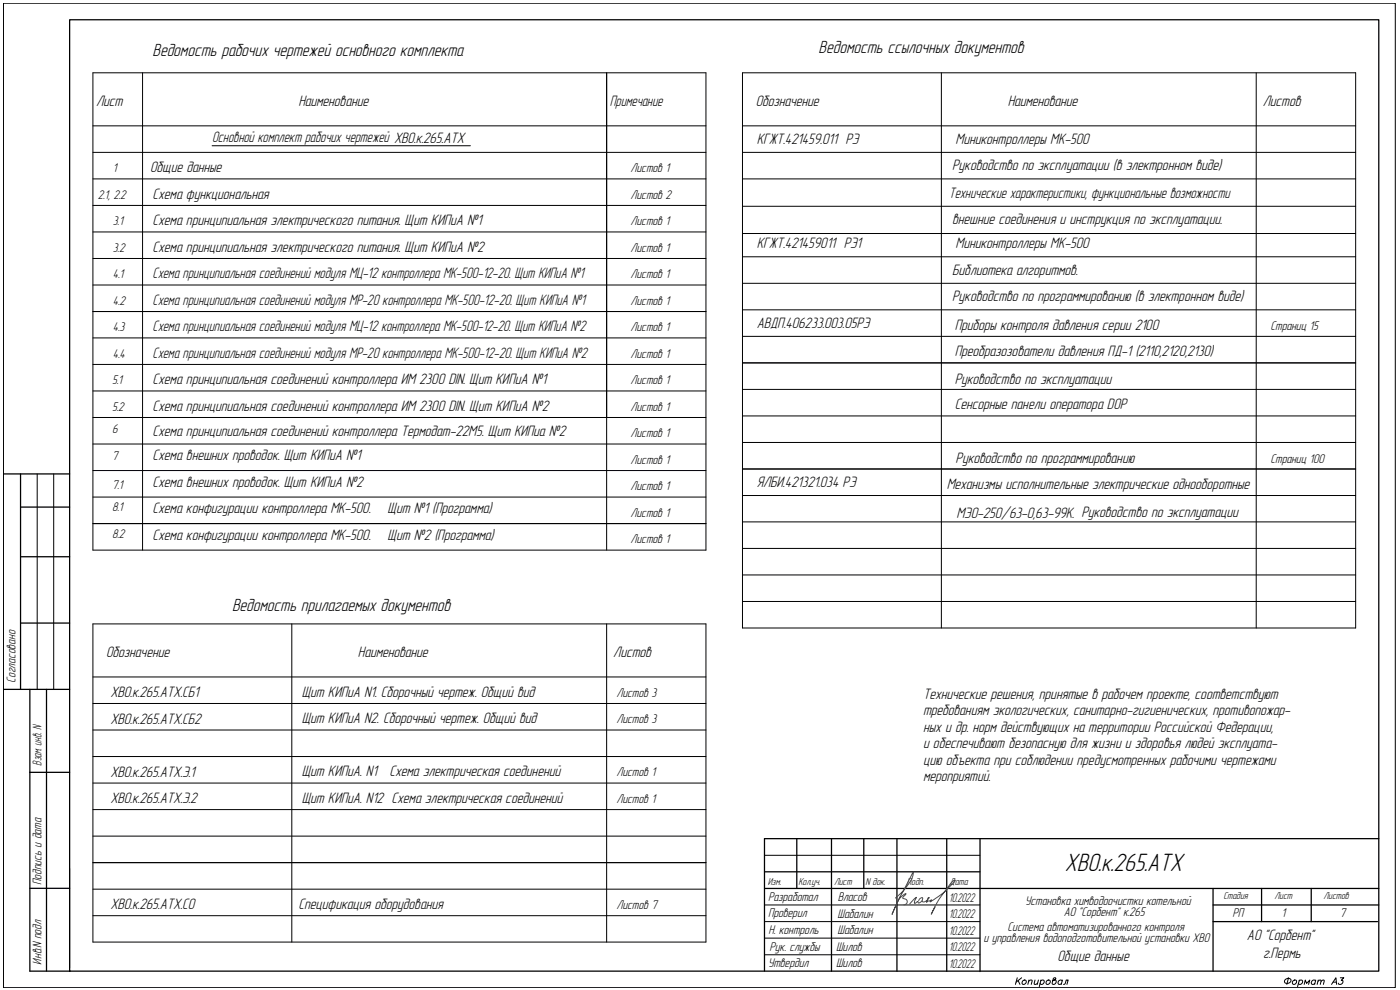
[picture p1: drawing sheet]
<svg xmlns="http://www.w3.org/2000/svg" width="420mm" height="297mm" viewBox="0 0 420 297" stroke-linecap="round" stroke-linejoin="round" font-family="sans-serif">
<defs><g id="words">
<text font-size="7.8" x="319.6" y="261.5">ХВО.к.265.АТХ</text>
<text font-size="6.2" x="384.2" y="297.4">Формат A3</text>
<g font-size="5.5">
<text x="45.8" y="16.8">Ведомость рабочих чертежей основного комплекта</text>
<text x="245.7" y="15.9">Ведомость ссылочных документов</text>
<text x="69.7" y="183.2">Ведомость прилагаемых документов</text>
</g>
<g font-size="4.7">
<text x="28.9" y="31.8">Лист</text>
<text x="89.6" y="31.8">Наименование</text>
<text x="183" y="31.8">Примечание</text>
<text x="226.8" y="31.8">Обозначение</text>
<text x="302.4" y="31.8">Наименование</text>
<text x="379" y="31.8">Листов</text>
<text x="63.7" y="42.7">Основной комплект рабочих чертежей ХВО.к.265.АТХ</text>
<text x="227.1" y="43.2">КГЖТ.421459.011 РЭ</text>
<text x="286.8" y="43.2">Миниконтроллеры МК-500</text>
<text x="45.1" y="51.7">Общие данные</text>
<text x="285.8" y="51.1">Руководство по эксплуатации (в электронном виде)</text>
<text x="45.8" y="59.6">Схема функциональная</text>
<text x="284.8" y="59.4">Технические характеристики, функциональные возможности</text>
<text x="45.8" y="67.6">Схема принципиальная электрического питания. Щит КИПиА №1</text>
<text x="285.8" y="67.3">внешние соединения и инструкция по эксплуатации.</text>
<text x="45.8" y="75.6">Схема принципиальная электрического питания. Щит КИПиА №2</text>
<text x="227.1" y="74.5">КГЖТ.421459011 РЭ1</text>
<text x="286.8" y="74.5">Миниконтроллеры МК-500</text>
<text x="45.8" y="83.5">Схема принципиальная соединений модуля МЦ-12 контроллера МК-500-12-20. Щит КИПиА №1</text>
<text x="285.8" y="82.5">Библиотека алгоритмов.</text>
<text x="45.8" y="91.5">Схема принципиальная соединений модуля МР-20 контроллера МК-500-12-20. Щит КИПиА №1</text>
<text x="285.8" y="90.4">Руководство по программированию (в электронном виде)</text>
<text x="45.8" y="99.4">Схема принципиальная соединений модуля МЦ-12 контроллера МК-500-12-20. Щит КИПиА №2</text>
<text x="227.1" y="98.4">АВДП.406233.003.05РЭ</text>
<text x="286.5" y="98.9">Приборы контроля давления серии 2100</text>
<text x="45.8" y="107.4">Схема принципиальная соединений модуля МР-20 контроллера МК-500-12-20. Щит КИПиА №2</text>
<text x="286.5" y="106.8">Преобразозователи давления ПД-1 (2110,2120,2130)</text>
<text x="45.8" y="115.3">Схема принципиальная соединений контроллера ИМ 2300 DIN. Щит КИПиА №1</text>
<text x="286.5" y="115.1">Руководство по эксплуатации</text>
<text x="45.8" y="123.3">Схема принципиальная соединений контроллера ИМ 2300 DIN. Щит КИПиА №2</text>
<text x="286.5" y="122.8">Сенсорные панели оператора DOP</text>
<text x="45.8" y="130.7">Схема принципиальная соединений контроллера Термодат-22М5. Щит КИПиа №2</text>
<text x="45.8" y="138.1">Схема внешних проводок. Щит КИПиА №1</text>
<text x="286.8" y="138.8">Руководство по программированию</text>
<text x="45.8" y="146.1">Схема внешних проводок. Щит КИПиА №2</text>
<text x="227.1" y="146.1">ЯЛБИ.421321.034 РЭ</text>
<text x="284.1" y="146.6">Механизмы исполнительные электрические однооборотные</text>
<text x="45.8" y="154.1">Схема конфигурации контроллера МК-500.</text>
<text x="116.3" y="154.1">Щит №1 (Программа)</text>
<text x="287" y="155.4">МЭО-250/63-0,63-99К. Руководство по эксплуатации</text>
<text x="45.8" y="162">Схема конфигурации контроллера МК-500.</text>
<text x="116.3" y="162">Щит №2 (Программа)</text>
<text x="31.9" y="197.1">Обозначение</text>
<text x="107.4" y="197.1">Наименование</text>
<text x="184.1" y="197.1">Листов</text>
<text x="33.1" y="209.3">ХВО.к.265.АТХ.СБ1</text>
<text x="90.5" y="209.1">Щит КИПиА N1. Сборочный чертеж. Общий вид</text>
<text x="277" y="209.6">Технические решения, принятые в рабочем проекте, соответствуют</text>
<text x="277" y="214.5">требованиям экологических, санитарно-гигиенических, противопожар-</text>
<text x="33.1" y="217.2">ХВО.к.265.АТХ.СБ2</text>
<text x="90.5" y="217">Щит КИПиА N2. Сборочный чертеж. Общий вид</text>
<text x="277" y="219.5">ных и др. норм действующих на территории Российской Федерации,</text>
<text x="277" y="224.5">и обеспечивают безопасную для жизни и здоровья людей эксплуата-</text>
<text x="33.1" y="233.1">ХВО.к.265.АТХ.Э.1</text>
<text x="90.5" y="233">Щит КИПиА. N1</text>
<text x="116.9" y="233">Схема электрическая соединений</text>
<text x="277" y="229.4">цию объекта при соблюдении предусмотренных рабочими чертежами</text>
<text x="277" y="234.4">мероприятий.</text>
<text x="33.1" y="241">ХВО.к.265.АТХ.Э.2</text>
<text x="90.5" y="240.9">Щит КИПиА. N12 Схема электрическая соединений</text>
<text x="33.1" y="272.9">ХВО.к.265.АТХ.СО</text>
<text x="89.6" y="272.7">Спецификация оборудования</text>
<text x="374.2" y="282.1">АО &quot;Сорбент&quot;</text>
<text x="379.1" y="287.5">г.Пермь</text>
<text x="317.4" y="288.2">Общие данные</text>
</g>
<g font-size="3.9">
<text x="33.9" y="51.7">1</text>
<text x="189.3" y="51.7">Листов 1</text>
<text x="29.3" y="59.6">2.1, 2.2</text>
<text x="189.3" y="59.6">Листов 2</text>
<text x="33.9" y="67.6">3.1</text>
<text x="189.3" y="67.6">Листов 1</text>
<text x="33.9" y="75.6">3.2</text>
<text x="189.3" y="75.6">Листов 1</text>
<text x="33.9" y="83.5">4.1</text>
<text x="189.3" y="83.5">Листов 1</text>
<text x="33.9" y="91.5">4.2</text>
<text x="189.3" y="91.5">Листов 1</text>
<text x="33.9" y="99.4">4.3</text>
<text x="189.3" y="99.4">Листов 1</text>
<text x="381.3" y="99.1">Страниц 15</text>
<text x="33.9" y="107.4">4.4</text>
<text x="189.3" y="107.4">Листов 1</text>
<text x="33.6" y="115.3">5.1</text>
<text x="189.3" y="115.3">Листов 1</text>
<text x="33.6" y="123.3">5.2</text>
<text x="189.3" y="123.3">Листов 1</text>
<text x="33.6" y="129.8">6</text>
<text x="189.3" y="131.2">Листов 1</text>
<text x="33.6" y="138.1">7</text>
<text x="189.3" y="139.2">Листов 1</text>
<text x="381.3" y="138.9">Страниц 100</text>
<text x="33.6" y="146.6">7.1</text>
<text x="189.3" y="147.2">Листов 1</text>
<text x="33.6" y="153.4">8.1</text>
<text x="189.3" y="155.1">Листов 1</text>
<text x="33.6" y="161.4">8.2</text>
<text x="189.3" y="163.1">Листов 1</text>
<text x="4.7" y="204.9" transform="rotate(-90 4.7 204.9)">Согласовано</text>
<text x="185" y="209.1">Листов 3</text>
<text x="185" y="217">Листов 3</text>
<text x="12.4" y="229.7" transform="rotate(-90 12.4 229.7)">Взам. инв. N</text>
<text x="185" y="233">Листов 1</text>
<text x="185" y="240.9">Листов 1</text>
<text x="12.5" y="265.6" transform="rotate(-90 12.5 265.6)">Подпись и дата</text>
<text x="185" y="272.7">Листов 7</text>
<text x="230.5" y="270.3">Разработал</text>
<text x="230.5" y="275.2">Проверил</text>
<text x="251.4" y="275.4">Шабалин</text>
<text x="251.4" y="270.3">Власов</text>
<text x="284.8" y="270.5">10.2022</text>
<text x="284.8" y="275.5">10.2022</text>
<text x="307.7" y="271.6">Установка химводоочистки котельной</text>
<text x="319.3" y="274.9">АО &quot;Сорбент&quot; к.265</text>
<text x="369.9" y="275.1">РП</text>
<text x="384.6" y="275.1">1</text>
<text x="402.1" y="275.1">7</text>
<text x="230.6" y="280.3">Н. контроль</text>
<text x="251.4" y="280.4">Шабалин</text>
<text x="284.8" y="280.5">10.2022</text>
<text x="302.4" y="279.4">Система автоматизированного контроля</text>
<text x="231" y="285.5">Рук. службы</text>
<text x="250.9" y="285.5">Шилов</text>
<text x="284.8" y="285.4">10.2022</text>
<text x="295.1" y="282.7">и управления водоподготовительной установки ХВО</text>
<text x="12.4" y="289.4" transform="rotate(-90 12.4 289.4)">Инв.N подл</text>
<text x="230.5" y="290.2">Утвердил</text>
<text x="250.9" y="290.2">Шилов</text>
<text x="284.8" y="290.4">10.2022</text>
</g>
<g font-size="3.1">
<text x="230.4" y="265.6">Изм.</text>
<text x="239.6" y="265.6">Кол.уч.</text>
<text x="250.3" y="265.6">Лист</text>
<text x="259.7" y="265.6">N док.</text>
<text x="272.2" y="265.6">Подп.</text>
<text x="285.1" y="265.6">Дата</text>
<text x="367.2" y="269.6">Стадия</text>
<text x="382.5" y="269.9">Лист</text>
<text x="397.2" y="269.9">Листов</text>
</g>
</g></defs>
<!-- layer: 0 -->
<g fill="none" stroke="#000" stroke-width=".3">
<path d="M1 1h417.7v295.3h-417.7zM27.9 21.8h184v143.3h-184zM27.9 37.8h184M42.8 21.8v143.3M182.1 21.8v143.3M222.8 21.8h184.1v166.6h-184.1zM222.8 37.8h184.1M282.5 21.8v166.6M377 21.8v166.6M27.9 45.7h184M27.9 53.7h184M63.7 43.7h77.5"/>
<path d="M222.8 45.7h184.1M222.8 53.7h184.1M27.9 77.6h184M27.9 69.6h184M27.9 61.6h184M222.8 77h184.1M222.8 61.9h184.1M222.8 70.1h184.1M27.9 85.5h184M27.9 93.5h184M222.8 85h184.1M222.8 93h184.1"/>
<path d="M27.9 109.3h184M27.9 101.4h184M27.9 117.3h184M222.8 108.9h184.1M222.8 116.8h184.1M222.8 100.9h184.1M27.9 133.2h184M27.9 125.3h184M222.8 124.8h184.1M222.8 132.8h184.1M27.9 141.2h184M27.9 149.1h184"/>
<path d="M27.9 157.1h184M222.8 140.7h184.1M222.8 148.7h184.1M222.8 156.6h184.1M222.8 164.5h184.1M222.8 172.5h184.1M27.9 187.2h184v95.5h-184zM87.6 187.2v95.5M182.1 187.2v95.5M222.8 180.5h184.1M27.9 219h184M27.9 211.1h184"/>
<path d="M27.9 203.1h184M27.9 235h184M27.9 227h184M27.9 250.9h184M27.9 242.9h184M27.9 258.8h184M229.4 256.6h64.7M27.9 274.7h184M27.9 266.8h184M229.4 271.5h64.7M229.4 276.5h64.7M229.4 286.5h64.7"/>
<path d="M229.4 281.5h64.7M305.3 293.4l-.6 2M305.5 294.2l.6 1.2M306.6 293.4l-1.6 1.3M306.9 294.3a.63 .63 0 0 1 1.1 0 .63 .63 0 0 1-.5 1h-.6l-.2-.5zM308.7 294.4l.6-.4 .4 .1-.2 1.3M308.8 294l-.3 1.4M310.6 294l-.2 1.3 .4 .1 .6-.4M311.6 294l-.3 1.4M312.3 294.3a.59 .59 0 0 1 .9-.2 .59 .59 0 0 1 0 1l-.5 .3-.5-.3M312.4 294l-.5 2M314.1 294.3a.63 .63 0 0 1 1.1 0 .63 .63 0 0 1-.5 1h-.6l-.2-.5z"/>
<path d="M316.4 294a.67 .67 0 0 1 .5 1 .67 .67 0 0 1-1.1 .2l.3-1.7 .7-.1 .1 .3-1 .6M318.8 294.3a.68 .68 0 0 0-1.1 0 .68 .68 0 0 0 .4 1.1l.5-.3M318.8 294l-.3 1.4M319.2 295.4l.4-.1 .4-1.3h.6l-.4 1.4"/>
</g>
<g fill="none" stroke="#000" stroke-width=".38">
<path d="M239.1 251.6v15M249.5 251.6v39.8M259.2 251.6v15M269.2 251.6v39.8M284.1 251.6v39.8M294.1 251.6v39.9M413.8 251.6h-184.4v39.8M229.4 266.6h184.4M229.4 261.6h64.7M364.1 276.5h49.3M364.1 266.6v24.8M364.1 271.5h49.7"/>
<path d="M378.6 266.6v9.9M393.5 266.6v9.9M9 291.4h404.8v-285.5h-392.9v285.5"/>
</g>
<!-- layer: MAIN -->
<path d="M11.2 142.2v64.6M16.1 142.2v64.6M20.9 260.6v29.8" fill="none" stroke="#000" stroke-width=".3"/>
<path d="M1 142.2h19.9M6.2 142.2v64.6M6.2 152.1h14.7M6.2 167h14.7M6.2 186.9h14.7M1 206.8h19.9M9 206.8v84.6M14 206.8v84.6M9 231.7h11.9M9 266.5h11.9" fill="none" stroke="#000" stroke-width=".38"/>
<path d="M268.7 269.5a14.2 14.2 0 0 0 5.4-7.5v-.3l-4 7.4-2.4 5.2 .2-.5a13.6 13.6 0 0 1 2.9-5l1.1-.7-1 1.4a1.57 1.57 0 0 1 1.4 1.1l-.2 .5-.8 .4M275.7 270.2a.75 .75 0 0 1 .4-.7 .75 .75 0 0 1 .8 0 1.37 1.37 0 0 1-1.3 1.4l-.1-.4-1.1 .5 .1-.6 .5-1.2-2 2M276.8 270.3l.1 .3 .8-.1 1.2-1.2-.4 .2-.5 1.2 .8-.4M279 270.3l.5-.1 .1-.2-.4 .6a24.9 24.9 0 0 0 7.5-6.4h-.5a33.4 33.4 0 0 0-6.6 10l1.1-2" fill="none" stroke="#2e00b8" stroke-width=".3"/>
<use href="#words"/>
</svg>
